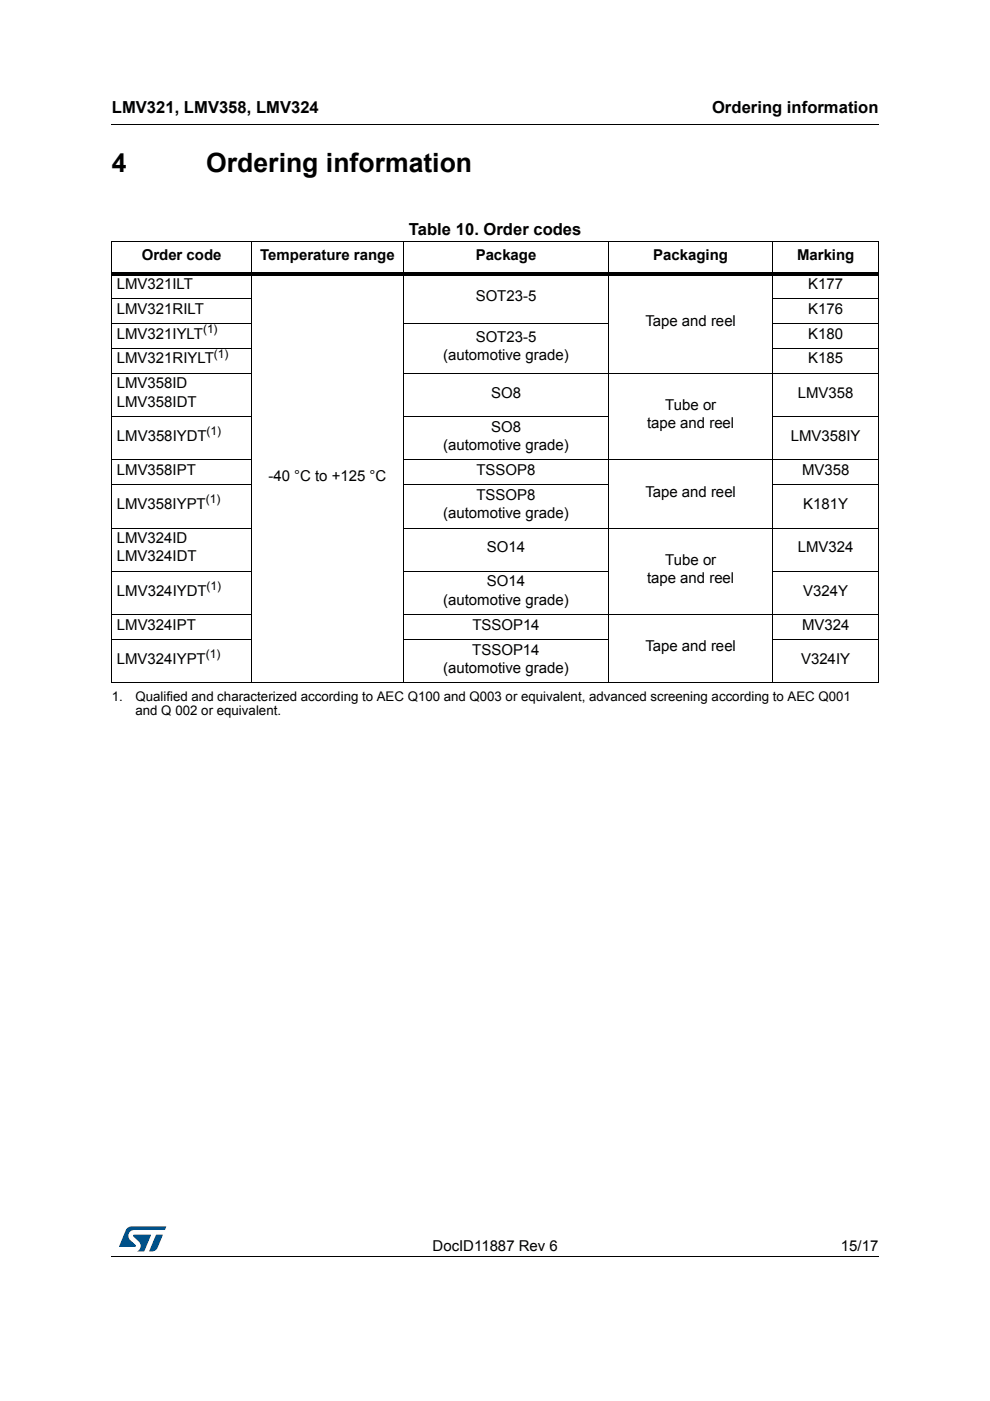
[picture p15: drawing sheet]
<svg xmlns="http://www.w3.org/2000/svg" width="210mm" height="297mm" viewBox="0 0 210 297" stroke-linecap="round" stroke-linejoin="round" font-family="sans-serif">
<defs><g id="words">
<g font-size="5.6">
<text x="23.7" y="36.4">4</text>
<text x="43.7" y="36.4">Ordering information</text>
</g>
<g font-size="3.5">
<text x="23.7" y="23.9">LMV321, LMV358, LMV324</text>
<text x="151" y="23.9">Ordering information</text>
<text x="86.7" y="49.8">Table 10. Order codes</text>
</g>
<g font-size="3.2">
<text x="30.1" y="55.2">Order code</text>
<text x="55.2" y="55.2">Temperature range</text>
<text x="100.9" y="55.2">Package</text>
<text x="138.5" y="55.2">Packaging</text>
<text x="169" y="55.2">Marking</text>
<text x="24.8" y="61.2">LMV321ILT</text>
<text x="100.9" y="63.8">SOT23-5</text>
<text x="171.4" y="61.2">K177</text>
<text x="24.8" y="66.5">LMV321RILT</text>
<text x="24.8" y="71.8">LMV321IYLT</text>
<text x="136.8" y="69.1">Tape and reel</text>
<text x="171.4" y="66.5">K176</text>
<text x="171.4" y="71.8">K180</text>
<text x="24.8" y="77.1">LMV321RIYLT</text>
<text x="94" y="76.3">(automotive grade)</text>
<text x="100.9" y="72.5">SOT23-5</text>
<text x="171.4" y="77.1">K185</text>
<text x="24.8" y="82.4">LMV358ID</text>
<text x="24.8" y="86.2">LMV358IDT</text>
<text x="104.1" y="84.3">SO8</text>
<text x="141.1" y="86.9">Tube or</text>
<text x="169.2" y="84.3">LMV358</text>
<text x="24.8" y="93.5">LMV358IYDT</text>
<text x="94" y="95.4">(automotive grade)</text>
<text x="104.1" y="91.5">SO8</text>
<text x="137.2" y="90.8">tape and reel</text>
<text x="167.7" y="93.5">LMV358IY</text>
<text x="24.8" y="100.7">LMV358IPT</text>
<text x="56.9" y="101.9">-40 °C to +125 °C</text>
<text x="101" y="100.7">TSSOP8</text>
<text x="170.1" y="100.7">MV358</text>
<text x="24.8" y="107.9">LMV358IYPT</text>
<text x="101" y="106">TSSOP8</text>
<text x="136.8" y="105.3">Tape and reel</text>
<text x="170.3" y="107.9">K181Y</text>
<text x="94" y="109.9">(automotive grade)</text>
<text x="24.8" y="115.2">LMV324ID</text>
<text x="24.8" y="119">LMV324IDT</text>
<text x="103.2" y="117.1">SO14</text>
<text x="141.1" y="119.8">Tube or</text>
<text x="169.2" y="117.1">LMV324</text>
<text x="103.2" y="124.3">SO14</text>
<text x="137.2" y="123.6">tape and reel</text>
<text x="24.8" y="126.3">LMV324IYDT</text>
<text x="94" y="128.2">(automotive grade)</text>
<text x="170.3" y="126.3">V324Y</text>
<text x="24.8" y="133.5">LMV324IPT</text>
<text x="100.1" y="133.5">TSSOP14</text>
<text x="170.1" y="133.5">MV324</text>
<text x="24.8" y="140.7">LMV324IYPT</text>
<text x="94" y="142.7">(automotive grade)</text>
<text x="100.1" y="138.8">TSSOP14</text>
<text x="136.8" y="138.1">Tape and reel</text>
<text x="169.9" y="140.7">V324IY</text>
<text x="91.7" y="265.1">DocID11887 Rev 6</text>
<text x="178.3" y="265.1">15/17</text>
</g>
<g font-size="2.8">
<text x="23.7" y="148.7">1.</text>
<text x="28.7" y="148.7">Qualified and characterized according to AEC Q100 and Q003 or equivalent, advanced screening according to AEC Q001</text>
<text x="28.7" y="151.5">and Q 002 or equivalent.</text>
</g>
<g font-size="2.5">
<text x="43.1" y="70.5">(1)</text>
<text x="45.4" y="75.8">(1)</text>
<text x="43.8" y="92.2">(1)</text>
<text x="43.6" y="106.7">(1)</text>
<text x="43.8" y="125">(1)</text>
<text x="43.6" y="139.5">(1)</text>
</g>
</g></defs>
<path d="M23.6 26.2l.1 .2zM23.6 266.3l.1 .1z" fill="#000"/>
<path d="M23.7 26.3h162.6M23.7 266.3h162.6" fill="none" stroke="#000" stroke-width=".21"/>
<path d="M25.2 260h10v5.3h-10z" fill="#fff"/>
<g fill="#005189">
<path d="M26.9 260.5l1-.5 7.3 .1-.3 .7h-6.4a1.31 1.31 0 0 0-1.3 1.1 1.31 1.31 0 0 0 .8 1.4l.7 .7 .1 .3-3.5 .1z"/>
<path d="M33.1 261.8h1.4l-.6 1.6a2.16 2.16 0 0 1-1.3 1.9l-1-.1z"/>
<path d="M28.3 261.8l3.7 .1-1.4 3.3-1.5 .1a1.43 1.43 0 0 0 .6-1.7l-1.4-1.4z"/>
</g>
<g fill="none" stroke="#000" stroke-width=".21">
<path d="M23.6 51.3h162.7M23.7 51.4v93.3M53.3 51.2v93.7M85.6 51.2v93.7M129 51.2v93.7M163.9 51.2v93.7M186.2 51.4v93.3M23.6 63.3h29.8M23.6 68.6h29.8M23.6 73.9h29.8M23.6 79.2h29.8M85.5 68.6h43.6"/>
<path d="M85.5 79.2h100.8M163.8 63.3h22.5M163.8 68.6h22.5M163.8 73.9h22.5M23.6 88.3h29.8M23.6 97.5h29.8M85.5 88.3h43.6M85.5 97.5h100.8M163.8 88.3h22.5M23.6 102.8h29.8M23.6 112h29.8M85.5 102.8h43.6"/>
<path d="M85.5 112h100.8M163.8 102.8h22.5M23.6 121.2h29.8M23.6 130.3h29.8M23.6 135.6h29.8M85.5 121.2h43.6M85.5 130.3h100.8M85.5 135.6h43.6M163.8 121.2h22.5M163.8 135.6h22.5M23.6 144.8h162.7"/>
</g>
<path d="M23.6 57.7h162.7v.7h-162.7z" fill="#000"/>
<use href="#words"/>
</svg>
